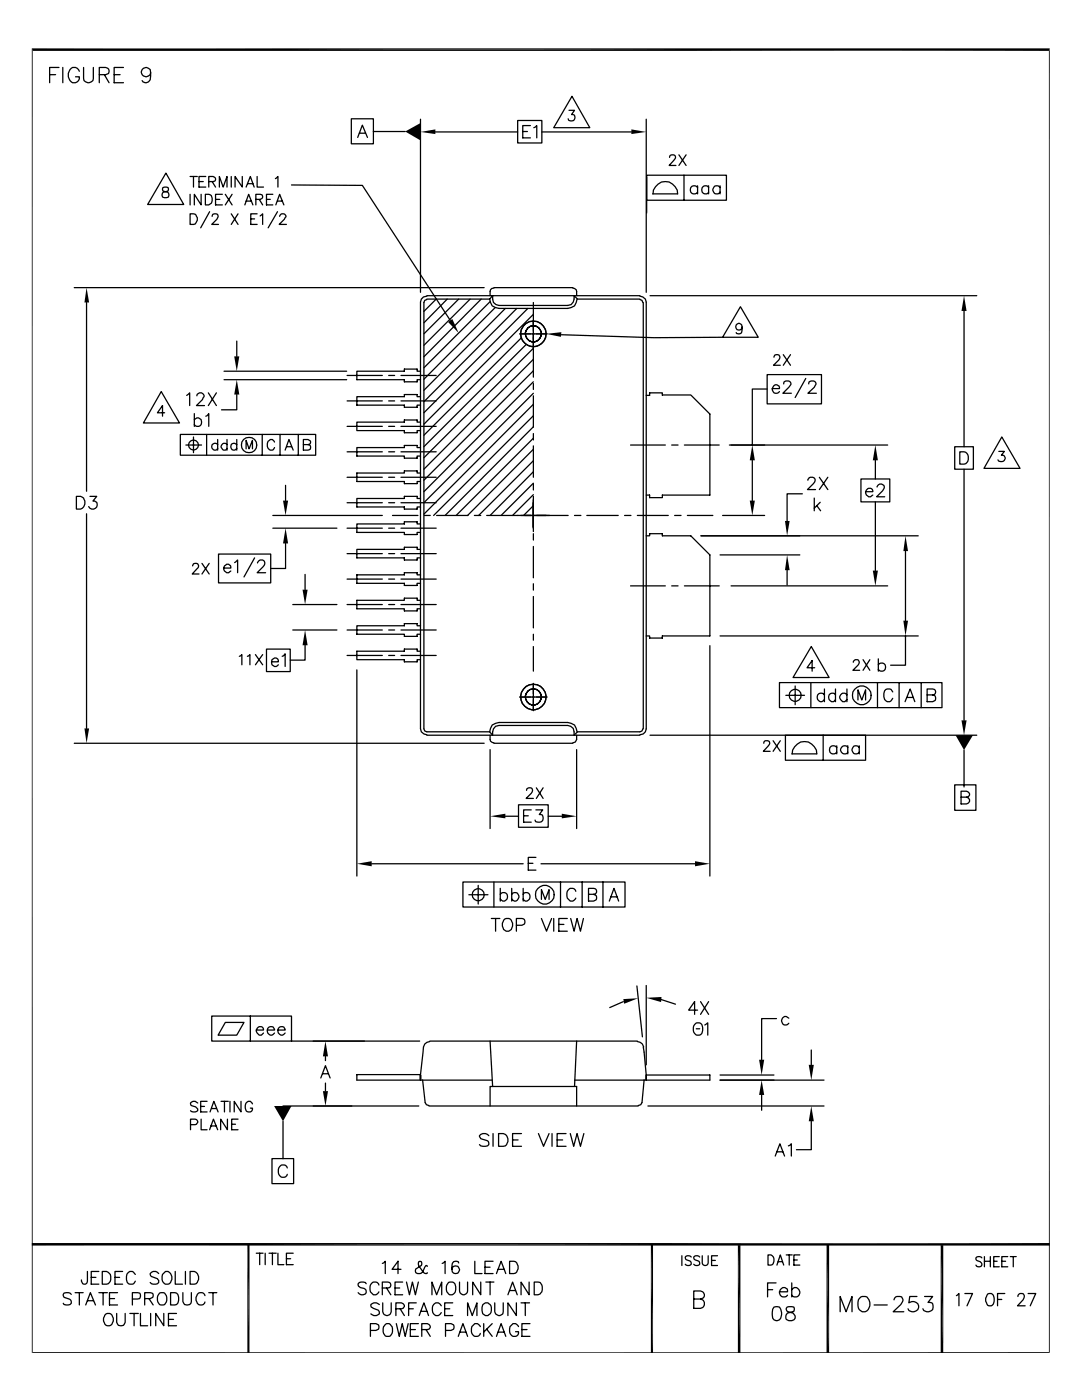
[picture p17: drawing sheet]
<svg xmlns="http://www.w3.org/2000/svg" width="216mm" height="279mm" viewBox="0 0 216 279" stroke-linecap="round" stroke-linejoin="round" font-family="sans-serif">
<g fill="none" stroke="#000" stroke-width=".25">
<path d="M9.9 14.9h1.2M11.8 13.5h-1.9v3M12.5 13.5v3M15.8 14.2a1.05 1.05 0 0 0-1-.8 1.05 1.05 0 0 0-1 .8 1.79 1.79 0 0 0 .7 2.3 1.07 1.07 0 0 0 1.3-1.2h-.7M16.7 13.5v2.2a.98 .98 0 0 0 1 .8 .98 .98 0 0 0 .9-.8v-2.2M19.8 14.9h1.3l.4-.2a.7 .7 0 0 0 0-1.1l-.4-.1h-1.3v3M20.8 14.9l1 1.6M22.8 14.9h1.2M24.6 13.5h-1.8v3h1.8M30.1 14.5a.92 .92 0 0 1-1.2 .8 .92 .92 0 0 1-.6-1.3 .92 .92 0 0 1 1.3-.4l.4 .3v2a.95 .95 0 0 1-1.5 .4l-.1-.2M114.1 19.2l3.6 6.3h-7.2zM32.5 37.4a.52 .52 0 0 0 .2 .8 .79 .79 0 0 1 1 .8 .7 .7 0 0 1-.8 .5 .7 .7 0 0 1-.6-.7 .81 .81 0 0 1 1.1-.6 .52 .52 0 0 0 .1-.8z"/>
<path d="M33.1 34.5l3.6 6.3h-7.2zM37.9 35.2h1.5M37.9 38.8v2.1M38.6 35.2v2.1M39.7 36.2h.9M40.1 38.8v2.1l-1.3-2.1v2.1M41 38.8l.9 .1a1.14 1.14 0 0 1 .4 1.4 1.14 1.14 0 0 1-1.3 .6zM41.1 35.2h-1.4v2.1h1.4M41.7 36.2h1.1l.2-.3-.1-.4-.4-.3h-.8v2.1M42.3 36.2l.7 1.1M43 39.8h.9M43.8 37.3v-2.1l.7 2.1 .8-2.1v2.1"/>
<path d="M44.4 38.8h-1.4v2.1h1.4M45 38.8l1.3 2.1M46.1 35.2v2.1M46.3 38.8l-1.3 2.1M48.3 35.2v2.1l-1.4-2.1v2.1M49.1 37.3l.9-2.1 .7 2.1M49.4 36.7h1.1M51.1 39.8h.8l.3-.2 .2-.2-.1-.5-.4-.1h-.8v2.1M51.3 35.2v2.1h1.3M51.7 39.8l.7 1.1M53.2 39.8h.7M54.4 38.8h-1.2v2.1h1.2"/>
<path d="M54.9 35.6l.6-.4v2.1M58.2 36.9l14.1 .1 17.5 26.9M70.1 23.7h4.4v5h-4.4zM71.4 27.4l.9-2.4 1 2.4M71.7 26.6h1.2M74.5 26.2h6.4M83.9 23.8v34.5M86.9 26.3h16.4M103.3 24h4.8v4.5h-4.8zM104.3 26.2h.9M105.8 25.1h-1.5v2.4h1.5M106.5 25.5l.6-.4v2.4"/>
<path d="M108.1 26.3h17.9M113.5 22h1.1l-.6 .9a.65 .65 0 0 1 .7 .7 .65 .65 0 0 1-.8 .5l-.4-.1-.1-.3M128.9 23.8v34.5M129 35h15.9v5h-15.9zM129 35.3v7.2M130.2 38.7h5a2.46 2.46 0 0 0-2.4-2.5 2.46 2.46 0 0 0-2.5 2.5M133.6 31.4a.59 .59 0 0 1 .6-.5 .59 .59 0 0 1 .6 .6l-1.3 1.5h1.4M135.5 30.9l1.4 2.1M136.5 35v5M136.9 30.9l-1.4 2.1M139.2 37.4a.8 .8 0 0 0-1.2-.1 .8 .8 0 0 0 0 1.2 .8 .8 0 0 0 1.2-.1M139.2 37.1v1.6"/>
<path d="M141.4 37.4a.76 .76 0 0 0-1.1-.1 .76 .76 0 0 0 0 1.1 .76 .76 0 0 0 1.1 0M141.4 37.1v1.6M143.7 37.4a.8 .8 0 0 0-1.2-.1 .8 .8 0 0 0 0 1.2 .8 .8 0 0 0 1.2-.1M143.7 37.1v1.6M14.8 57.4h81.8M37.9 42.7h.7a1.1 1.1 0 0 1 .8 1 1.1 1.1 0 0 1-.8 1.1h-.7zM41.8 42.2l-1.8 3.3M42.3 43.2a.59 .59 0 0 1 .7-.6 .59 .59 0 0 1 .5 .7l-.2 .5-1.1 1h1.4M46.1 42.7l1.4 2.1M47.5 42.7l-1.4 2.1M48.9 40.9l.7-2.1 .9 2.1M49.1 40.1h1"/>
<path d="M50 43.7h.8M51.3 42.7h-1.3v2.1h1.3M51.9 43.1l.5-.4v2.1M55 40.9l.8-2.1 .8 2.1M55.4 40.1h.9M55.4 42.2l-1.9 3.3M55.8 43.2l.4-.5h.4l.5 .4-.4 .7-1 1h1.4M85.2 59.1l-.7 .2-.4 .4-.2 .6v85.2l.2 .5 .5 .5 .6 .1M85.2 59.8l-.4 .1-.2 .5v85.1l.2 .4 .4 .1h12.5M85.2 59h42.5M85.2 59.7h12.5M87 59.7l-2.4 2.4"/>
<path d="M89.2 59.7l-4.6 4.7M91.5 59.7l-6.9 6.9M93.8 59.7l-9.2 9.2M96 59.7l-11.4 11.5M97.7 59.7l.6-.7a1.43 1.43 0 0 0 1.3 2h13.7a1.5 1.5 0 0 0 1.3-2l.6 .7h12.5M97.7 59.7a1.75 1.75 0 0 0 1.9 1.9h13.7a1.75 1.75 0 0 0 1.8-1.9M98.6 57.5l-.5 .1-.2 .2-.1 1.2M98.6 57.4h15.7M114.3 57.5l.7 .3 .1 1.2M127.7 59.8l.4 .1 .2 .5M127.7 59.1l.6 .2 .5 .4 .1 .6v85.2l-.1 .5-.4 .5-.7 .1M129.7 59h65.2"/>
<path d="M17.3 60.4v37.6M32.2 78.1l3.6 6.3h-7.2zM37.3 78.9l.5-.5v2.5M39.3 79a.72 .72 0 0 1 .8-.6 .72 .72 0 0 1 .6 .8l-.3 .6-1.2 1.1h1.6M41.6 78.4l1.6 2.5M43.2 78.4l-1.6 2.5M44.7 75.8h24.5M44.7 74.1h24.5M47.2 78.7v3.1h-3M47.2 68.1v3M69.3 74.9h7M77.6 74.9h1.1"/>
<path d="M80 74.9h7M83.9 79.2h-.7v-.5h-2.5v.5h-9.5v1.7h9.5v.4h2.5v-.4h.7M83.9 74.1h-.7v-.4h-2.5v.4h-9.5v1.7h9.5v.4h2.5v-.4h.7M97.8 60.2l-13.2 13.2M98.8 61.4l-14.2 14.3M100.8 61.6l-16.2 16.3M103.1 61.6l-18.5 18.6M103.7 66.6h5.4M104.1 67.4l-19.5 19.5M105 68.7l-20.4 20.5M105.3 61.6l-20.7 20.8M106.4 62.7l-21.8 22"/>
<path d="M106.4 69.5l-21.8 21.9M106.4 71.7l-21.8 21.9M106.4 74l-21.8 21.8M106.4 76.2l-21.8 21.9M106.4 78.5l-21.8 21.8M106.4 60.4v14.9M106.4 76.5v1.2M106.4 79v6.3M112 66.8l18.5 .6 13.7-.1M128.4 60.4v85.1M128.9 78.9h.7v-.5h2.6v.5M132.2 78.8h5.6l3.8 3.8v16.2h-9.4v.5h-2.6v-.5h-.7"/>
<path d="M147.7 61.2l3.6 6.1h-7.1zM148.1 65.3a.68 .68 0 0 1-.7 .6 .68 .68 0 0 1-.7-.7 .68 .68 0 0 1 .7-.7 .72 .72 0 0 1 .7 .8l-.1 1a.66 .66 0 0 1-1.1 .1M153.1 74.8h10.8v5.8h-10.8zM153.1 77.6h-3v11.2M154.1 77.6h1.4a.67 .67 0 0 0-.5-.8 .67 .67 0 0 0-.7 .4 .79 .79 0 0 0 .1 1.2 .79 .79 0 0 0 1.1-.3M154.4 71.3l.1-.3a.67 .67 0 0 1 .9-.1 .72 .72 0 0 1 0 1l-1.1 1h1.4M156.3 70.8l1.4 2.1M156.4 76.6l.1-.4a.89 .89 0 0 1 1.3 .3v.2l-.4 .6-1.2 1.2h1.7M157.7 70.8l-1.4 2.1M160.8 75.5l-2.1 3.8M161.4 76.6v-.1a.75 .75 0 0 1 .8-.5 .75 .75 0 0 1 .6 .7l-.3 .6-1.3 1.2h1.7M192.4 62.1v27.1"/>
<path d="M15.2 99.1h.9a1.35 1.35 0 0 1 .9 1.2 1.35 1.35 0 0 1-.9 1.3h-.9zM17.9 99.1h1.4l-.8 .9a.83 .83 0 0 1 .9 1 .83 .83 0 0 1-1.1 .6l-.6-.5M32.9 82.4h-1.5l1-1.5v2.2M36 86.7h27v4.1h-27zM37.1 88.8h3.1M38.6 87.2v3.1M38.8 83.7l.5-.3h.3a1.01 1.01 0 0 1 .5 1.4 .82 .82 0 0 1-1.3 0M38.8 82.5v2.6M41.1 83.1l.2-.1 .4-.5v2.6M41.2 86.7v4.1M43.4 88.7a.65 .65 0 0 0-.9-.1 .65 .65 0 0 0 0 1 .65 .65 0 0 0 .9-.1M43.4 87.7v2.1"/>
<path d="M45.3 88.7a.6 .6 0 0 0-1 0l-.2 .5 .3 .5 .6 .1 .3-.3M45.3 87.7v2.1M47.2 88.7a.65 .65 0 0 0-.9-.1 .65 .65 0 0 0 0 1 .65 .65 0 0 0 .9-.1M47.2 87.7v2.1M49.1 89.6v-1.7l.6 1.7 .7-1.7v1.7M52.3 86.7v4.1M54.8 88.2l-.4-.5a1.1 1.1 0 0 0-1.1 .8 1.1 1.1 0 0 0 .5 1.2l.6 .1 .4-.5M55.9 86.7v4.1M56.9 89.8l.8-2.1 .8 2.1M57 96.9v3M57.2 89.2h1M59.5 86.7v4.1"/>
<path d="M60.5 88.7l1.2-.1a.45 .45 0 0 0 .2-.6l-.4-.3h-1v2.1h1a.55 .55 0 0 0 .5-.5 .55 .55 0 0 0-.5-.6M69.3 95.2h7M69.3 85.1h7M69.3 80h7M69.3 90.2h7M77.6 95.2h1.1M77.6 85.1h1.1M77.6 80h1.1M77.6 90.2h1.1M80 95.2h7M80 85.1h7M80 80h7"/>
<path d="M80 90.2h7M83.9 99.5h-.7v-.4h-2.5v.4h-9.5v1.7h9.5v.4h2.5v-.4h.7M83.9 94.4h-.7v-.4h-2.5v.4h-9.5v1.7h9.5v.4h2.5v-.4h.7M83.9 84.2h-.7v-.4h-2.5v.4h-9.5v1.7h9.5v.5h2.5v-.5h.7M83.9 89.3h-.7v-.4h-2.5v.4h-9.5v1.7h9.5v.4h2.5v-.4h.7M106.4 99.7v6.4zM106.4 80.7l-21.8 21.9M106.4 83l-19.9 19.9M106.4 85.2l-17.6 17.7M106.4 87.5l-15.4 15.4M106.4 89.7l-13.1 13.2M106.4 91.9l-10.9 11"/>
<path d="M106.4 94.1l-8.6 8.8M106.4 96.4l-6.4 6.5M106.4 98.7l-4.1 4.2M106.4 86.5v1.3M106.4 89v6.2M106.4 96.5v1.3M106.4 99.1v6.3M125.8 88.8h7M134 88.8h1.3M136.6 88.8h6.9M145.5 88.8h31.6M150.1 91.9v8"/>
<path d="M160.1 98.6h-3v5.4M161.2 95.8a.72 .72 0 0 1 .8-.6 .72 .72 0 0 1 .6 .7l-.3 .6-1.2 1.2h1.6M162.5 99.4v2.5M163.5 95.2l1.7 2.5M165.2 95.2l-1.7 2.5M171.8 95.6h5.7v4.6h-5.7zM172.7 98.1h1.5a.6 .6 0 0 0-.5-.6 .86 .86 0 0 0-1 .8 .86 .86 0 0 0 1 .8l.5-.3M174.7 91.9v3.7M175 97.2a.72 .72 0 0 1 .8-.6 .72 .72 0 0 1 .6 .8l-.3 .6-1.2 1.1h1.6M190.5 89.2h3.7v4.4h-3.7zM191.5 90.2h.9a1.3 1.3 0 0 1 .8 1.2 1.3 1.3 0 0 1-.8 1.2h-.9zM192.4 93.6v50.2"/>
<path d="M199.3 90.1h1.1l-.6 .7h.4a.72 .72 0 0 1 .1 1.2 .72 .72 0 0 1-1.2-.2M199.9 87.2l3.6 6.3h-7.2zM17.3 102.5v42.9M38.4 112.9a.62 .62 0 0 1 .6-.5 .62 .62 0 0 1 .6 .5l-.1 .4-1.1 1.3h1.3M40.3 112.4l1.4 2.2M41.7 112.4l-1.4 2.2M43.6 110.6h10.4v5.7h-10.4zM44.6 113.4h1.5a.63 .63 0 0 0-.5-.8 .86 .86 0 0 0-1 .9 .86 .86 0 0 0 1 .8l.5-.3M46.8 112.3l.6-.5v2.5M50.8 111.3l-2.1 3.8M51.4 112.4v-.1a.87 .87 0 0 1 1-.5 .77 .77 0 0 1 .1 1.3l-1.2 1.2h1.7M54.4 102.9h21.9"/>
<path d="M54.4 105.4h12.8M57 108.5v5h-3M60.9 114.6v3.1M69.3 105.4h7M69.3 115.6h7M69.3 110.5h7M69.3 100.3h7M77.6 105.4h1.1M77.6 115.6h1.1M77.6 110.5h1.1M77.6 100.3h1.1M78.3 102.9h5.1"/>
<path d="M80 105.4h7M80 115.6h7M80 110.5h7M80 100.3h7M83.9 119.8h-.7v-.4h-2.5v.4h-9.5v1.7h9.5v.4h2.5v-.4h.7M83.9 109.6h-.7v-.4h-2.5v.4h-9.5v1.7h9.5v.5h2.5v-.5h.7M83.9 104.6h-.7v-.5h-2.5v.5h-9.5v1.7h9.5v.4h2.5v-.4h.7M83.9 114.7h-.7v-.4h-2.5v.4h-9.5v1.7h9.5v.4h2.5v-.4h.7M84.7 102.9h1.2M87.1 102.9h6.3M94.7 102.9h1.2M97.1 102.9h16.3"/>
<path d="M106.4 100.9l-1.9 2M106.4 106.5v1.3M106.4 109.1v6.2M106.4 116.5v1.3M106.4 119v6.3M114.6 102.9h1.3M117.1 102.9h6.3M124.6 102.9h1.3M125.8 116.9h7M127.2 102.9h6.1M128.9 106.9h.7v-.4h2.6v.4h5.6l3.8 3.8v16.2h-9.4v.4h-2.6v-.4h-.7M134 116.9h1.3"/>
<path d="M134.6 102.9h1.3M136.6 116.9h6.9M137.2 102.9h5M139.9 106.9h43.3M143.7 110.7h15.9M144.2 102.9h8.4M145.9 116.9h31.2M157.1 113.8v3M163 100.9l.7 1M163.7 100.2l-1.2 1.2M174.7 100.2v13.7M180.7 110v13.9"/>
<path d="M47.8 131l.5-.4v2.1M49.4 131l.5-.4v2.1M51 130.6l1.4 2.1M52.4 130.6l-1.4 2.1M53.2 129.5h4.7v4.5h-4.7zM54.2 132.1h1.3a.62 .62 0 0 0-.7-.8 1.01 1.01 0 0 0-.5 1.4l.5 .3h.3l.4-.3M56.3 131l.3-.1 .3-.4v2.5M58.4 120.7h8.8M58.4 125.7h8.8M60.9 128.8v2.9h-3M69.3 120.7h7M69.3 125.7h7"/>
<path d="M69.3 130.8h7M71.2 133.7v41.1M77.6 120.7h1.1M77.6 125.7h1.1M77.6 130.8h1.1M80 120.7h7M80 125.7h7M80 130.8h7M83.9 130h-.7v-.5h-2.5v.5h-9.5v1.7h9.5v.4h2.5v-.4h.7M83.9 124.9h-.7v-.4h-2.5v.4h-9.5v1.7h9.5v.4h2.5v-.4h.7M103.7 139.1h5.4M106.4 126.6v1.2"/>
<path d="M106.4 129v4.9M106.4 136.4v5.4M141.6 128.9v45.9M143.7 126.9h39.5M155.5 136.2h32.5v5h-32.5zM156.8 138.8h3.7M158.7 136.9v3.7M161.8 136.2v5M161.9 129l3.5 6.2h-7.2zM162.6 133.3h-1.6l1.1-1.5v2.1M164.5 138.7a.81 .81 0 0 0-1.1-.2 .81 .81 0 0 0-.2 1.1 .81 .81 0 0 0 1.1 .3l.2-.3M164.5 137.5v2.5"/>
<path d="M166.7 138.7a.8 .8 0 0 0-1.3-.1 .8 .8 0 0 0 .3 1.3 .6 .6 0 0 0 1-.3M166.7 137.5v2.5M169 138.7a.79 .79 0 0 0-1.1-.2 .79 .79 0 0 0-.2 1.1l.4 .4h.5l.4-.4M169 137.5v2.5M170.3 132.2l.4-.5h.6a.72 .72 0 0 1-.1 1.1l-1 1h1.3M171.2 139.7v-2l.8 2 .7-2v2M172.2 131.7l1.4 2.1M173.6 131.7l-1.4 2.1M175.1 136.2v5M175.3 132.7a.8 .8 0 0 1 1.1-.2 .8 .8 0 0 1 0 1.2 .8 .8 0 0 1-1.1-.1M175.3 131.5v2.4M178.1 138.1l-.3-.5a.93 .93 0 0 0-1 0 .93 .93 0 0 0-.4 .8 1.16 1.16 0 0 0 1.1 1.6l.6-.6"/>
<path d="M179.4 136.2v5M180.7 126.9v5.9h-3M181 139.2h1.2M183.8 136.2v5M185 138.7l1.4-.1a.6 .6 0 0 0 .3-.7 .6 .6 0 0 0-.6-.4h-1.1v2.5h1.1l.5-.2a.72 .72 0 0 0-.5-1.1M14.8 148.3h81.8M85.2 146.7h42.5M97.7 146a1.75 1.75 0 0 1 1.9-1.8h13.7a1.75 1.75 0 0 1 1.8 1.8M97.8 146.7l.1 1.2 .7 .4M97.8 149.6v15.8M98.6 148.3h15.7M105.1 157.7l.1-.3 .3-.2h.4l.3 .2a.77 .77 0 0 1-.2 .9l-1 1h1.4"/>
<path d="M107 157.2l1.4 2.1M108.4 157.2l-1.4 2.1M115.1 146.7v.9l-.3 .5-.5 .2M115.1 149.6v15.8M128.3 145.5l-.2 .4-.4 .1h-12.5l-.6 .7a1.43 1.43 0 0 0-1.3-1.9h-13.7a1.5 1.5 0 0 0-1.3 1.9l-.6-.7M129.7 146.7h65.2M152.4 148.3l.2-.4 .6-.1a.47 .47 0 0 1 .4 .3 .47 .47 0 0 1-.1 .5l-1.2 1.3h1.4M154.3 147.8l1.4 2.1M155.7 147.8l-1.4 2.1M156.7 146.7h16v5h-16zM158 150.5h5a2.46 2.46 0 0 0-2.5-2.5 2.46 2.46 0 0 0-2.4 2.5M164.3 146.7v5"/>
<path d="M167 149.2a.8 .8 0 0 0-1.2-.1 .8 .8 0 0 0 0 1.1 .8 .8 0 0 0 1.2-.1M167 148.8v1.7M169.2 149.2a.8 .8 0 0 0-1.2-.1 .8 .8 0 0 0 0 1.1 .8 .8 0 0 0 1.2-.1M169.2 148.8v1.7M171.4 149.2a.8 .8 0 0 0-1.1-.1 .8 .8 0 0 0 0 1.1 .8 .8 0 0 0 1.1-.1M171.4 148.8v1.7M180.6 140l1-2.5 .9 2.5M190.5 156.6h4.2v5.1h-4.2zM191.8 159.1h1.1a.59 .59 0 0 0 .6-.7l-.6-.5h-1.1v2.5h1.1a.69 .69 0 0 0 .4-1.1l-.4-.2M192.4 149.7v7.4M74.2 172.4h30.2M92.4 176h32.3v5h-32.3z"/>
<path d="M93.6 178.6h3.8M95.4 176.7v3.7M98.6 176v5M99.8 178.5a.81 .81 0 0 1 1.1-.2 .81 .81 0 0 1 .3 1.1 .81 .81 0 0 1-1.1 .3l-.3-.3M99.8 177.3v2.5M100.8 162.9h2.7M102.1 178.5a.81 .81 0 0 1 1.1-.2 .81 .81 0 0 1 .2 1.1 .81 .81 0 0 1-1 .3l-.3-.3M102.1 177.3v2.5M103.5 160.6h5.9v4.5h-5.9zM104.4 178.5a.8 .8 0 0 1 1.3-.1 .8 .8 0 0 1-.3 1.3 .6 .6 0 0 1-1-.3M104.4 177.3v2.5M104.5 162.8h.9"/>
<path d="M105.4 172.3h.9M106 161.6h-1.5v2.5h1.5M106.9 171.1h-1.5v2.6h1.5M106.9 161.6h1.4l-.7 1h.3a.82 .82 0 0 1 .4 1 .82 .82 0 0 1-.9 .5l-.5-.1-.1-.3M107.9 172.4h30.8M108 179.5v-2l.8 2 .8-2v2M109.4 162.9h2.7M111.8 176v5M114.9 177.9a.91 .91 0 0 0-1-.6 .91 .91 0 0 0-.8 .9l.1 1 .6 .6a1 1 0 0 0 1.1-.6M116.2 176v5M117.4 178.5l1.4-.1a.6 .6 0 0 0 .2-.7 .6 .6 0 0 0-.6-.4h-1v2.5h1l.6-.2v-.9l-.6-.2M120.3 176v5"/>
<path d="M121.6 179.8l.9-2.5 .9 2.5M121.9 179h1.2M98 183.3h1.7M98.9 183.3v2.5M100.8 183.4a1.19 1.19 0 0 1 1.4 .4 1.19 1.19 0 0 1-.1 1.5l-.1 .2-.5 .3a1.34 1.34 0 0 1-1.2-.7 1.34 1.34 0 0 1 .2-1.5zM103 184.7h1.1l.5-.3a.72 .72 0 0 0-.5-1.1h-1.1v2.5M108 183.3l1.1 2.5 1-2.5M110.5 183.3v2.5M111.5 184.5h1M113.2 183.3h-1.7v2.5h1.7M113.9 183.3l.7 2.5 .5-2.5 .7 2.5 .6-2.5M124.4 199.9l-2.7 1.2"/>
<path d="M127.1 196.8l1.1 10.1M128.9 196.7v15.8M131.9 199.5l2.9 .9M139.8 199.9l1.6 2.5M141.4 199.9l-1.6 2.5M41.3 219.8h-1.3v2.1h1.3M42.2 202.8h16v5h-16zM44.1 219.8h1.5M44.8 219.8v2.1M45 204h3.7l-1.5 2.6h-3.7zM45.9 219.8v2.1M48.1 219.8v2.1l-1.4-2.1v2.1"/>
<path d="M50 202.8v5M51.1 205.6h1.5a.6 .6 0 0 0-.4-.7 .82 .82 0 0 0-.9 .3 .82 .82 0 0 0 0 1l.4 .4h.5l.4-.4M53.3 205.6h1.5a.77 .77 0 0 0-1.1-.6 .77 .77 0 0 0-.3 1.2 .74 .74 0 0 0 .7 .4 .74 .74 0 0 0 .7-.4M55.5 205.6h1.4a.77 .77 0 0 0-1.1-.6 .77 .77 0 0 0-.3 1.2 .74 .74 0 0 0 .7 .4 .74 .74 0 0 0 .7-.4M58.2 207.8h25.5M64 215.1l.9-2.4 1 2.4M64.3 214.3h1.2M64.9 210.8v.9M64.9 216.2v1.6M83.9 214.5v1.1zM84.3 215.6l.5 4.4 .3 .5 .5 .1M85.8 207.9l-.6 .1-.4 .4-.3 .6-.6 5.5h-12.7v1.1h27"/>
<path d="M85.8 207.8h41.4M97.8 207.8l.5 9M115.1 207.8l-.5 9M127.2 207.9l.6 .1 .4 .4 .2 .6M128.4 209l.5 6.6v-1.1h12.7v1.1h-27M128.5 215.6l-.4 4.4-.3 .5-.5 .1M138.6 204.5l.3-.3a.89 .89 0 0 1 .9 0 .89 .89 0 0 1 .4 .9 1.08 1.08 0 0 1-.1 1.1 1.08 1.08 0 0 1-1.1 .4l-.1-.1a1.5 1.5 0 0 1-.3-2zM138.9 205.3h.7M139.2 201.6h-1.8l1.2-1.7v2.5M140.6 204.6l.6-.5v2.5M143.7 214.5h10.7M143.7 215.6h20.7"/>
<path d="M152 218.5v3.1M154.9 203.3h-2.9v8.2M157.4 203.2l-.5-.3a.84 .84 0 0 0-.9 .9 .84 .84 0 0 0 1.1 .7l.3-.3M161.9 209.5v3M38 224.5l1.2-.1a.55 .55 0 0 0 .3-.6 .55 .55 0 0 0-.6-.4h-.9v2.1M39.5 220.1l-.6-.3h-.4l-.5 .3a.46 .46 0 0 0 .4 .6l.6 .2 .5 .4v.4a1.08 1.08 0 0 1-1.5 0M40 220.8h.8M40.1 223.4v2.1h1.2M41.8 225.5l.8-2.1 .8 2.1M41.9 221.9l.8-2.1 .8 2.1M42.1 224.7h1M42.2 221.2h1"/>
<path d="M45.4 223.4v2.1l-1.4-2.1v2.1M46.2 224.4h.8M47.5 223.4h-1.3v2.1h1.3M50.4 220.3l-.4-.5a1.1 1.1 0 0 0-1.1 .9 1.1 1.1 0 0 0 .6 1.2h.5a.63 .63 0 0 0 .4-.8h-.4M54.3 231.2h4.3v5h-4.3zM56.5 220.7h27.1M56.5 223.8v7.4M57.3 233.1a.91 .91 0 0 0-1-.6 .91 .91 0 0 0-.8 .9 1.12 1.12 0 0 0 .3 1.2 1.12 1.12 0 0 0 1.2 .3l.3-.5M85.6 220.7h41.7M97.5 226.7a1.07 1.07 0 0 0-1.8 .1l.2 .4 1.1 .4a.6 .6 0 0 1 .5 .4 .6 .6 0 0 1-.2 .7 1.55 1.55 0 0 1-1.6-.3M97.8 220.7v-3.9h17.3v3.9M98.4 226.2v2.6"/>
<path d="M99.5 226.2h.9a1.41 1.41 0 0 1 .4 2.5l-1.3 .1zM102.3 227.5h1.1M104.1 226.2h-1.8v2.6h1.8M107.4 226.2l1.1 2.6 1.1-2.6M110.2 226.2v2.6M111.2 227.5h1.1M112.9 226.2h-1.7v2.6h1.7M113.8 226.2l.7 2.6 .6-2.6 .7 2.6 .7-2.6M129.3 220.7h35.1M154.7 230.7l.9-2.4 .9 2.4M155 229.9h1.2M157.3 228.7l.6-.4v2.4"/>
<path d="M161.9 223.8v5.6h-3M14.2 258.3a1.08 1.08 0 0 0-1.6 0l.2 .6 1 .3a.61 .61 0 0 1 .4 .7 .61 .61 0 0 1-.6 .5l-.8-.1-.2-.2M15 258h1.6M15.8 258v2.4M17.4 253.7v2.3a.6 .6 0 0 1-.9 .2l-.2-.8M17.4 259.6h1.2M18.2 254.9h.9M19.7 253.7h-1.5v2.6h1.5M19.7 258h1.7M20.4 253.7h.9a1.35 1.35 0 0 1 .8 1.3 1.35 1.35 0 0 1-.8 1.3h-.9zM20.6 258v2.4M21.8 259.2h1.1"/>
<path d="M22.9 254.9h1M23.5 258h-1.7v2.4h1.7M24.5 253.7h-1.6v2.6h1.6M26.4 259.2h1.5l.1-.5-.1-.6-.5-.1h-1v2.4M27 254.3a.92 .92 0 0 0-1.1-.6 .92 .92 0 0 0-.7 1.1 1.08 1.08 0 0 0 .2 1.2 1.08 1.08 0 0 0 1.3 .2l.3-.5M28.9 259.2h1.1l.5-.3a.59 .59 0 0 0 0-.6 .59 .59 0 0 0-.5-.3h-1.1v2.4M29.7 259.2l.9 1.2M31.7 254.2a.93 .93 0 0 0-.9-.5 .93 .93 0 0 0-.8 .6l.2 .5 1 .3a.66 .66 0 0 1 .2 1.1 1.26 1.26 0 0 1-1.4-.3M31.8 258.1l.8-.1a1.42 1.42 0 0 1 0 2.4h-.5a1.5 1.5 0 0 1-.3-2.3zM32.4 254.3l.6-.6a1.35 1.35 0 0 1 1.3 1 1.35 1.35 0 0 1-.5 1.5l-.3 .1a1.24 1.24 0 0 1-1.1-.6 1.24 1.24 0 0 1 0-1.4zM34 258h.9a1.39 1.39 0 0 1 .6 2.1l-.6 .3h-.9zM35 253.7v2.6h1.4"/>
<path d="M36.5 258v1.8l.2 .3a.86 .86 0 0 0 .8 .3 .86 .86 0 0 0 .7-.6v-1.8M37 253.7v2.6M37.9 253.7h.9a1.36 1.36 0 0 1 .8 1.3 1.36 1.36 0 0 1-.8 1.3h-.9zM40.9 258.6a.83 .83 0 0 0-.8-.6 .83 .83 0 0 0-.8 .6 1.13 1.13 0 0 0-.1 1.3 1.13 1.13 0 0 0 1.4 .4l.3-.5M41.7 258h1.6M42.5 258v2.4M51.1 250.1h1.4M51.8 250.1v2.3M52.9 250.1v2.3M53.7 250.1h1.4M54.4 250.1v2.3M55.5 250.1v2.3h1.1"/>
<path d="M57.1 251.2h.9M58.5 250.1h-1.4v2.3h1.4M73.1 256.2a1.08 1.08 0 0 0-1.6 0 .63 .63 0 0 0 .4 .8l.7 .1a.66 .66 0 0 1 .3 1.1 1 1 0 0 1-1.4-.2M75.6 256.5a.91 .91 0 0 0-1-.7 .91 .91 0 0 0-.8 1l.1 1 .6 .6a1 1 0 0 0 1.1-.6M76.3 252.1l.6-.4v2.5M76.3 257h1.4a.6 .6 0 0 0 .3-.7 .6 .6 0 0 0-.6-.4h-1.1v2.5M77.1 257l.9 1.4M78.8 257h1M80 253.3h-1.8l1.2-1.6v2.5M80.3 255.9h-1.5v2.5h1.5M81.1 255.9l.6 2.5 .6-2.5 .6 2.5 .6-2.5M85.3 252.7l-.3-.1-.2 .3a1.31 1.31 0 0 1-1.5 1.3l-.3-.2a.6 .6 0 0 1 .1-.8l.8-.6a.46 .46 0 0 0 .3-.5 .46 .46 0 0 0-.6-.3 1.03 1.03 0 0 0 .2 1.2l.9 1.1 .4 .1 .2-.2"/>
<path d="M86.2 258.4v-2.5l.9 2.5 1-2.5v2.5M88.2 252.1l.6-.4v2.5M89.5 255.9a.93 .93 0 0 1 1 0 .93 .93 0 0 1 .4 .9 1.16 1.16 0 0 1-1.2 1.6l-.2-.2a1.68 1.68 0 0 1 0-2.3zM91.5 252.1a.72 .72 0 0 0-1-.3 2.04 2.04 0 0 0 0 2.3 .77 .77 0 0 0 1.1-.3 .77 .77 0 0 0-.4-1.1 .77 .77 0 0 0-1 .6M91.7 255.9v1.7a.81 .81 0 0 0 .8 .8 .81 .81 0 0 0 .8-.8v-1.7M94.7 251.7v2.5h1.5M95.9 255.9v2.5l-1.6-2.5v2.5M96.8 252.9h1M96.9 255.9h1.7M97.8 255.9v2.5M98.4 251.7h-1.6v2.5h1.6M99.1 254.2l.9-2.5 .9 2.5"/>
<path d="M99.4 253.3h1.2M101.3 258.4l1-2.5 .9 2.5M101.7 251.7h.8a1.3 1.3 0 0 1 .9 1.2 1.3 1.3 0 0 1-.9 1.3h-.8zM101.7 257.6h1.2M105.6 255.9v2.5l-1.6-2.5v2.5M106.6 255.9h.8a1.19 1.19 0 0 1 .8 1.5 1.27 1.27 0 0 1-.8 1h-.8zM136.1 250.6v2M137.9 250.9a.67 .67 0 0 0-.6-.3 .67 .67 0 0 0-.6 .4l.2 .4 .7 .2a.48 .48 0 0 1 .3 .5 .48 .48 0 0 1-.4 .5l-.6-.1-.2-.2M138.4 259.2h1.4l.4-.1a.79 .79 0 0 0 .3-.9 .79 .79 0 0 0-.7-.6h-1.4v3.5h1.4a.94 .94 0 0 0 .8-.9 .94 .94 0 0 0-.8-1M139.6 250.9a.67 .67 0 0 0-.6-.3 .67 .67 0 0 0-.6 .4l.2 .4 .7 .2a.48 .48 0 0 1 .3 .5 .48 .48 0 0 1-.4 .5l-.6-.1-.2-.2M140.1 250.6v1.5a.6 .6 0 0 0 .6 .5 .6 .6 0 0 0 .6-.5v-1.5M142 251.5h.7"/>
<path d="M143.2 250.6h-1.2v2h1.2M153.2 257.4h1M153.2 250.4a1.06 1.06 0 0 1 1.3 .8 1.06 1.06 0 0 1-.7 1.3h-.6zM154.9 256h-1.7v2.8M155 252.5l.7-2.1 .7 2.1M155.3 251.8h.8M155.5 257.8h1.6a.76 .76 0 0 0-.5-.8 .76 .76 0 0 0-.9 .4 .91 .91 0 0 0 .2 1.3 .91 .91 0 0 0 1.2-.2M156.9 250.4h1.2M157.5 250.4v2.1M158 257.4a.91 .91 0 0 1 1.6 .2 .91 .91 0 0 1-1.1 1.2l-.5-.3M158 256v2.8M158.4 251.5h.7"/>
<path d="M159.6 250.4h-1.2v2.1h1.2M171.8 258.8a1.19 1.19 0 0 1 1.8 1.1 1.34 1.34 0 0 1-.4 1.5 1.34 1.34 0 0 1-1.4 .2 1.86 1.86 0 0 1 0-2.8zM178.4 259.4a.74 .74 0 0 1 .6-.7l.9 .1a1.04 1.04 0 0 1-.2 1.5l-1.5 1.5h2.1M183 258.7h-1.5l-.1 1.3a1.13 1.13 0 0 1 1.4-.1 1.13 1.13 0 0 1 .3 1.5 1.16 1.16 0 0 1-1.9-.2M184.5 258.7h1.6l-.9 1.2 .7 .1a1.08 1.08 0 0 1-.2 1.6 1.08 1.08 0 0 1-1.6-.4M190.8 258.6l.5-.5v2.5M192.5 258.1h1.6l-1.1 2.5M195.9 251a.65 .65 0 0 0-.7-.2 .65 .65 0 0 0-.5 .5l.2 .2a1.01 1.01 0 0 1 1 1 .67 .67 0 0 1-1.2 0M196.4 250.8v2M196.4 251.7h1.2M197.1 258.2a.85 .85 0 0 1 .9 .1 .85 .85 0 0 1 .4 .8 1.41 1.41 0 0 1-.6 1.5h-.4a1.5 1.5 0 0 1-.3-2.4zM197.6 250.8v2"/>
<path d="M198.3 251.7h.7M199.1 259.3h.8M199.4 250.8h-1.1v2h1.1M199.9 251.7h.8M200.5 258.1h-1.4v2.5M201.1 250.8h-1.2v2h1.2M201.6 250.8h1.2M202.2 250.8v2M203.1 258.7l.1-.3a.74 .74 0 0 1 1-.2l.1 .2a.91 .91 0 0 1-.2 1l-1.1 1.2h1.6M205.1 258.1h1.6l-1.1 2.5M17.1 260.4l.9-2.4 1 2.4M20.9 262.5a.95 .95 0 0 1 1.1-.3 .95 .95 0 0 1 .6 .9 1.12 1.12 0 0 1-.2 1.1 1.12 1.12 0 0 1-1.2 .3 1.5 1.5 0 0 1-.3-2z"/>
<path d="M23.3 262.1v1.8l.2 .3a.86 .86 0 0 0 .8 .4 .86 .86 0 0 0 .7-.7v-1.8M25.9 262.1h1.7M26.8 262.1v2.5M28 262.1v2.5h1.5M30.1 262.1v2.5M32.7 262.1v2.5l-1.6-2.5v2.5M33.6 263.3h1M35.2 262.1h-1.6v2.5h1.6M73.9 265.5h1.1l.5-.2v-.9l-.5-.2h-1.1v2.5M75.7 260.3a1.16 1.16 0 0 0-1.7 0 1.31 1.31 0 0 0 1.4 1.2l.3 .3v.4a1.16 1.16 0 0 1-1.7 0M76.4 260v1.8a.85 .85 0 0 0 .8 .8 .85 .85 0 0 0 .9-.8v-1.8M76.9 264.3l.2-.1a1.01 1.01 0 0 1 1.2 1 1.3 1.3 0 0 1-.7 1.5h-.5a1.5 1.5 0 0 1-.2-2.4z"/>
<path d="M79 261.2h1.1a.6 .6 0 0 0 .4-.9l-.4-.3h-1.1v2.6M79.1 264.2l.6 2.5 .6-2.5 .6 2.5 .5-2.5M79.8 261.2l.9 1.4M81.5 261.2h1M81.9 265.3h1M83.1 260h-1.6v2.6M83.5 264.2h-1.6v2.5h1.6M83.7 262.6l.9-2.6 .9 2.6M84 261.7h1.2M84.2 265.3h1.1a.59 .59 0 0 0 .6-.6l-.6-.5h-1.1v2.5M85 265.3l.9 1.4M88.1 260.6a.91 .91 0 0 0-1.1-.6 .91 .91 0 0 0-.7 .9 1.17 1.17 0 0 0 1.2 1.7l.6-.6"/>
<path d="M88.7 261.2h1M88.9 265.5h1.1l.5-.2v-.9l-.5-.2h-1.1v2.5M90.3 260h-1.6v2.6h1.6M91.4 266.7l1-2.5 .9 2.5M91.8 265.9h1.2M93.3 262.6v-2.6l.9 2.6 1-2.6v2.6M95.8 264.8a1 1 0 0 0-1.1-.6 1.48 1.48 0 0 0 0 2.5l.8-.1 .3-.5M96.4 260.3l.5-.3a1.28 1.28 0 0 1 1.2 .9 1.28 1.28 0 0 1-.6 1.5l-.1 .2h-.5a1.44 1.44 0 0 1-.6-2zM96.5 264.2v2.5M97.1 265.3l1.1 1.4M98.2 264.2l-1.7 1.7M98.7 260v1.8a.85 .85 0 0 0 .9 .8 .85 .85 0 0 0 .8-.8v-1.8"/>
<path d="M99.1 266.7l.9-2.5 .9 2.5M99.4 265.9h1.2M103 260v2.6l-1.7-2.6v2.6M103.5 264.8a1 1 0 0 0-1.1-.6 1.48 1.48 0 0 0 0 2.5h.5a.74 .74 0 0 0 .6-.9h-.6M104 260h1.7M104.1 265.3h1.1M104.8 260v2.6M105.7 264.2h-1.6v2.5h1.6M154.4 260.9a1.02 1.02 0 0 1 1.4 .4 2.05 2.05 0 0 1-.3 2.1 .9 .9 0 0 1-1.3-.3 3 3 0 0 1 .2-2.2zM157.1 260.9l-.2 .2 .2 .6 .7 .3a.81 .81 0 0 1 .9 .7 .81 .81 0 0 1-.7 .9h-.6l-.5-.3a.92 .92 0 0 1 .7-1.3l.8-.3v-.8zM167.6 261.8v-3.1l1.2 3.1 1.2-3.1v3.1M174.4 260.4h2.6"/>
<circle cx="106.4" cy="66.6" r="2.55"/>
<circle cx="106.4" cy="66.6" r="1.59"/>
<circle cx="106.4" cy="66.6" r="2.54"/>
<circle cx="38.6" cy="88.8" r="1"/>
<circle cx="49.7" cy="88.8" r="1.54"/>
<circle cx="106.4" cy="139.1" r="1.59"/>
<circle cx="106.4" cy="139.1" r="2.54"/>
<circle cx="158.7" cy="138.8" r="1.2"/>
<circle cx="172" cy="138.8" r="1.86"/>
<circle cx="95.4" cy="178.6" r="1.2"/>
<circle cx="108.7" cy="178.6" r="1.86"/>
</g>
<g fill="#000">
<path d="M6.3 9.7l.2 .5zM6.3 9.7l203 .5h-202.8zM209.5 9.7l-.2 .5zM6.3 9.7h203.2l-.2 .5zM80.9 26.2l3-1.6v3.4zM83.9 26.3l3-.5v1zM126 25.8l2.9 .5-2.9 .5zM17.3 57.4l.5 3h-1zM46.7 71.1h1.1l-.6 3zM47.2 75.8l.6 2.9h-1.1zM89.4 64.3l.9-.6 1.2 2.8zM109 66.6l3-.3-.1 .9z"/>
<path d="M192.4 59l.5 3.1h-1zM56.5 99.9h1l-.5 3zM149.6 99.9h1l-.5 3zM150.1 88.8l.5 3.1h-1zM174.7 88.8l.5 3.1h-1zM57 105.4l.5 3.1h-1zM60.4 117.7h1l-.5 3zM157.1 110.7l.5 3.1h-1zM156.6 104h1l-.5 2.9zM174.2 113.9h1l-.5 3zM180.7 106.9l.5 3.1h-.9zM60.9 125.7l.5 3.1h-1z"/>
<path d="M180.3 123.9h.9l-.5 3zM16.8 145.4h1l-.5 2.9zM190.7 146.7h3.4l-1.7 3zM191.9 143.8h1l-.5 2.9zM71.2 172.4l3-.5v1zM97.8 162.9l3-.5v.9zM112.1 162.4l3 .5-3 .4zM138.7 171.9l2.9 .5-2.9 .5zM124.4 199.4l2.9-.2-2.8 1.1zM128.9 199.1l3.1-.1-.1 1zM64.9 207.8l.5 3h-1zM64.4 217.8h1l-.5 2.9z"/>
<path d="M152 215.6l.5 2.9h-1zM151.5 211.5h1l-.5 3zM161.4 212.5h1l-.5 3.1zM54.7 220.7h3.5l-1.7 3.1zM161.9 220.7l.5 3.1h-1zM164.9 248.3l.5 21.7h-.5zM164.9 248.3h.5v21.7zM6.3 248.6l203.2-.5v.5zM6.3 248.1h203.2l-203.2 .5zM147.2 248.5l.5 21.5h-.5zM147.2 248.5h.5v21.5zM187.7 248.5l.5 21.5h-.5z"/>
<path d="M187.7 248.5h.5v21.5z"/>
</g>
<path d="M6.4 9.9v260.1M209.4 9.9v260.1M6.3 269.9h203.2" fill="none" stroke="#000" stroke-width=".2"/>
<path d="M49.6 248.3v21.7M130.1 248.3v21.7" fill="none" stroke="#000" stroke-width=".42"/>
</svg>
